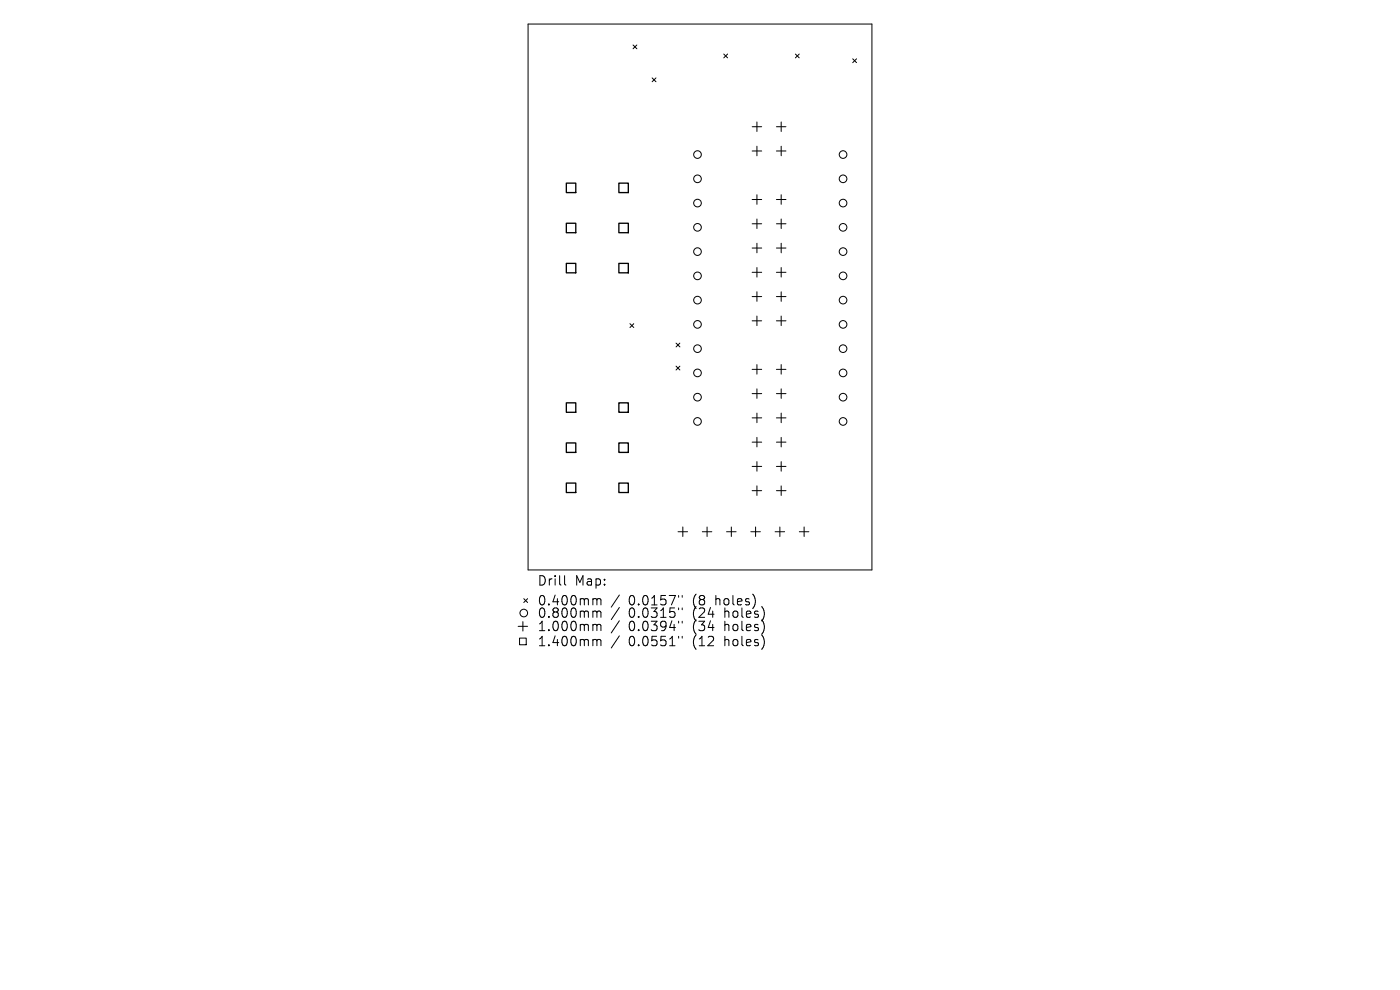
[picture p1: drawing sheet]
<svg xmlns="http://www.w3.org/2000/svg" width="297mm" height="210mm" viewBox="0 0 297 210" stroke-linecap="round" stroke-linejoin="round" font-family="sans-serif">
<defs><g id="words">
<g font-size="2.8">
<text x="113.9" y="124.5">Drill</text>
<text x="121.9" y="124.5">Map:</text>
<text x="113.9" y="128.7">0.400mm</text>
<text x="113.9" y="131.3">0.800mm</text>
<text x="133.4" y="128.7">0.0157&quot;</text>
<text x="133.4" y="131.3">0.0315&quot;</text>
<text x="147.1" y="128.7">(8</text>
<text x="147.1" y="131.3">(24</text>
<text x="152.1" y="128.7">holes)</text>
<text x="154" y="131.3">holes)</text>
<text x="113.9" y="134.2">1.000mm</text>
<text x="113.9" y="137.4">1.400mm</text>
<text x="133.4" y="134.2">0.0394&quot;</text>
<text x="133.4" y="137.4">0.0551&quot;</text>
<text x="147.1" y="134.2">(34</text>
<text x="147.1" y="137.4">(12</text>
<text x="154" y="134.2">holes)</text>
<text x="154" y="137.4">holes)</text>
</g>
</g></defs>
<g fill="none" stroke="#000" stroke-width=".21">
<path d="M112 5.1h73v115.8h-73zM134.3 9.5l.8 .8M135.1 9.5l-.8 .8M138.3 16.5l.9 .8M139.2 16.5l-.9 .8M153.5 11.5l.9 .8M154.4 11.5l-.9 .8M168.7 11.5l.9 .8M169.6 11.5l-.9 .8M180.9 12.5l.8 .8M181.7 12.5l-.8 .8M159.6 26.9h2"/>
<path d="M159.6 32h2M160.6 25.9v2M160.6 31v2M164.7 26.9h2M164.7 32h2M165.7 25.9v2M165.7 31v2M159.6 42.3h2M159.6 47.5h2M159.6 52.6h2M159.6 57.8h2M160.6 41.3v2"/>
<path d="M160.6 46.5v2M160.6 51.6v2M160.6 56.8v2M164.7 42.3h2M164.7 47.5h2M164.7 52.6h2M164.7 57.8h2M165.7 41.3v2M165.7 46.5v2M165.7 51.6v2M165.7 56.8v2M133.6 68.7l.9 .8"/>
<path d="M134.5 68.7l-.9 .8M143.4 72.8l.8 .8M143.4 77.7l.8 .8M144.2 72.8l-.8 .8M144.2 77.7l-.8 .8M159.6 62.9h2M159.6 68.1h2M159.6 78.4h2M160.6 61.9v2M160.6 67v2.1M160.6 77.3v2.1M164.7 62.9h2"/>
<path d="M164.7 68.1h2M164.7 78.4h2M165.7 61.9v2M165.7 67v2.1M165.7 77.3v2.1M159.6 83.5h2M159.6 88.6h2M159.6 93.8h2M159.6 98.9h2M160.6 82.5v2M160.6 87.6v2.1M160.6 92.8v2"/>
<path d="M160.6 97.9v2.1M164.7 83.5h2M164.7 88.6h2M164.7 93.8h2M164.7 98.9h2M165.7 82.5v2M165.7 87.6v2.1M165.7 92.8v2M165.7 97.9v2.1M143.8 112.8h2.1M144.9 111.8v2M149 112.8h2"/>
<path d="M150 111.8v2M154.1 112.8h2.1M155.1 111.8v2M159.3 112.8h2M159.6 104.1h2M160.3 111.8v2M160.6 103.1v2M164.4 112.8h2.1M164.7 104.1h2M165.4 111.8v2M165.7 103.1v2M169.6 112.8h2"/>
<path d="M170.6 111.8v2M109.9 132.9h2M110.2 135.4h1.4v1.4h-1.4zM110.9 131.9v2M111.1 127l.8 .8M111.9 127l-.8 .8M119.8 122.1v1.7l.3 .3M126.1 127h.2l.3 .3M126.1 129.6l.4 .1 .1 .2M126.1 132.4h.2l.3 .3M126.1 135.6l.4 .1 .1 .2M126.6 127.3l.3-.3 .5 .1 .1 1.2"/>
<path d="M126.6 127.3v1M126.6 129.9v1.1M126.6 132.7v1.1M126.6 135.9v1.1M126.6 129.9l.3-.3 .5 .1 .1 1.3M126.6 132.7l.3-.3 .5 .1 .1 1.3M126.6 135.9l.3-.3 .5 .1 .1 1.3M131.4 126.2l-1.7 2.6M131.4 128.9l-1.7 2.5M131.4 131.7l-1.7 2.6M131.4 134.9l-1.7 2.6M144 126.3v.4"/>
<path d="M144 129v.3M144 131.8v.4M144 135v.4M144.7 126.3v.4M144.7 129v.3M144.7 131.8v.4M144.7 135v.4"/>
<circle cx="148" cy="32.8" r=".81"/>
<circle cx="148" cy="37.9" r=".81"/>
<circle cx="178.8" cy="32.8" r=".81"/>
<circle cx="178.8" cy="37.9" r=".81"/>
<circle cx="148" cy="53.4" r=".81"/>
<circle cx="148" cy="58.5" r=".81"/>
<circle cx="148" cy="43.1" r=".81"/>
<circle cx="148" cy="48.2" r=".81"/>
<circle cx="178.8" cy="53.4" r=".81"/>
<circle cx="178.8" cy="58.5" r=".81"/>
<circle cx="178.8" cy="43.1" r=".81"/>
<circle cx="178.8" cy="48.2" r=".81"/>
<circle cx="148" cy="79.1" r=".81"/>
<circle cx="148" cy="74" r=".81"/>
<circle cx="148" cy="63.7" r=".81"/>
<circle cx="148" cy="68.8" r=".81"/>
<circle cx="178.8" cy="79.1" r=".81"/>
<circle cx="178.8" cy="74" r=".81"/>
<circle cx="178.8" cy="63.7" r=".81"/>
<circle cx="178.8" cy="68.8" r=".81"/>
<circle cx="148" cy="84.3" r=".81"/>
<circle cx="148" cy="89.4" r=".81"/>
<circle cx="178.8" cy="84.3" r=".81"/>
<circle cx="178.8" cy="89.4" r=".81"/>
<circle cx="111.1" cy="130" r=".81"/>
</g>
<path d="M120.1 38.8h2v2.1h-2zM131.3 38.8h2v2.1h-2zM120.1 47.4h2v2h-2zM120.1 55.9h2v2h-2zM131.3 47.4h2v2h-2zM131.3 55.9h2v2h-2zM120.1 85.5h2v2h-2zM120.1 94h2v2h-2zM131.3 85.5h2v2h-2zM131.3 94h2v2h-2zM120.1 102.5h2v2h-2zM131.3 102.5h2v2h-2z" fill="none" stroke="#000" stroke-width=".28"/>
<use href="#words"/>
</svg>
